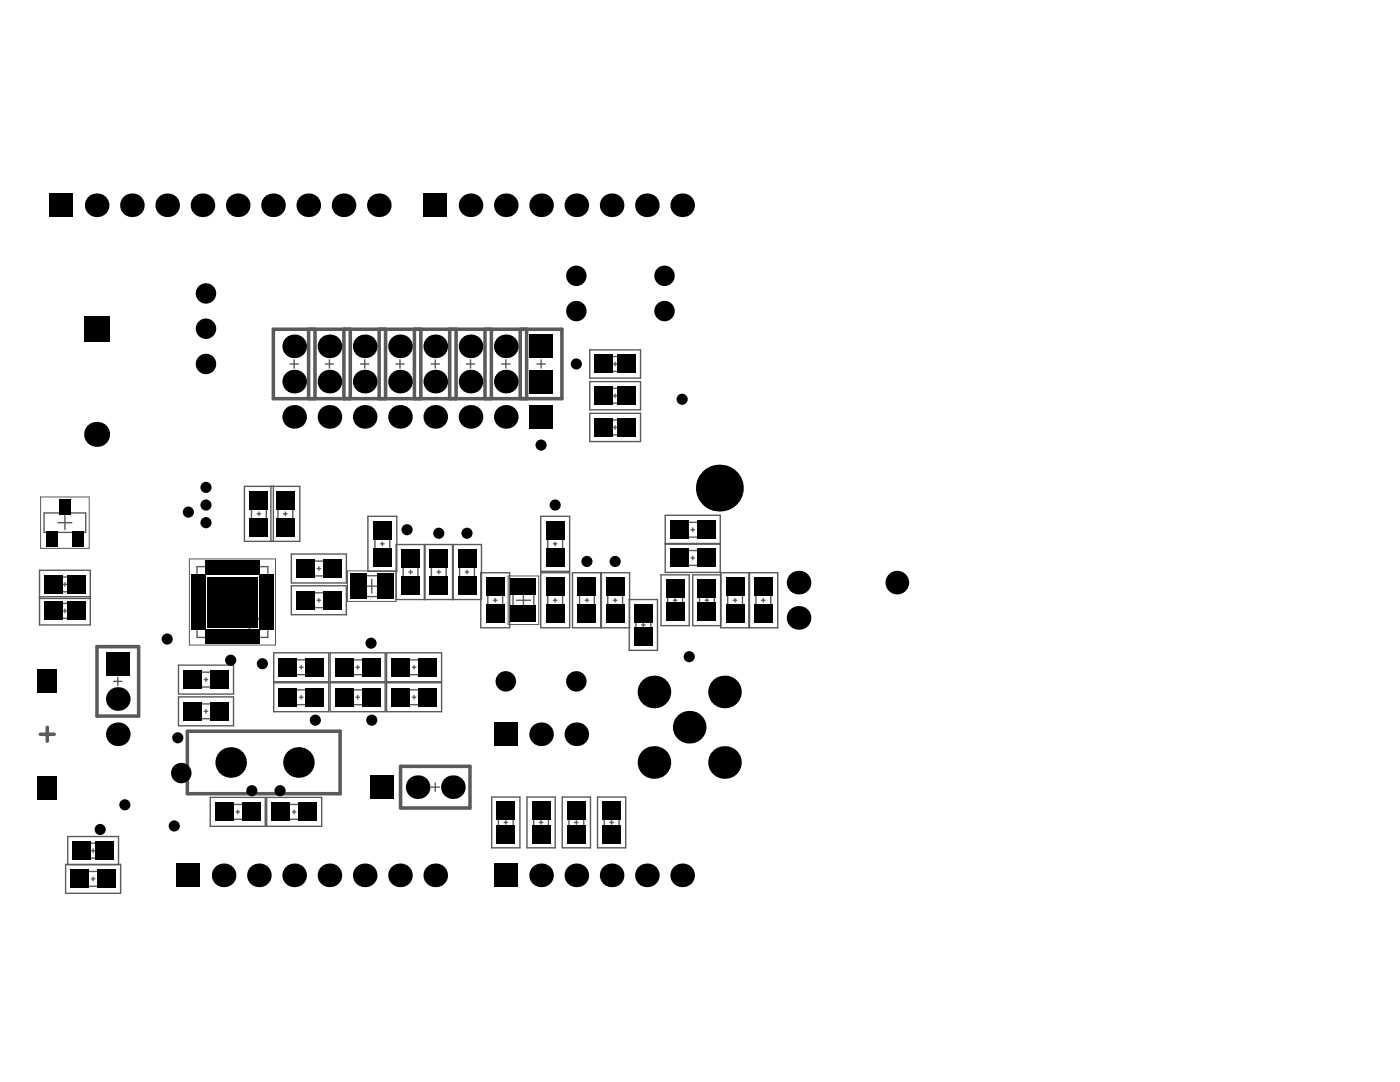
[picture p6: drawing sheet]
<svg xmlns="http://www.w3.org/2000/svg" width="279mm" height="216mm" viewBox="0 0 279 216" stroke-linecap="round" stroke-linejoin="round" font-family="sans-serif">
<g fill="none" stroke="#5a5a5a" stroke-width=".7">
<path d="M54.6 65.7h57.5v13.9h-57.5zM61.6 65.7v13.9M62.9 65.7v13.9M68.6 65.7v13.9M69.9 65.7v13.9M75.7 65.7v13.9M76.9 65.7v13.9M82.7 65.7v13.9M84 65.7v13.9M89.7 65.7v13.9M91 65.7v13.9M96.8 65.7v13.9"/>
<path d="M98.1 65.7v13.9M103.8 65.7v13.9M105.1 65.7v13.9M19.4 129h8.3v13.9h-8.3zM8 146.5h2.8M9.4 145.1v2.8M37.4 145.9h30.5v12.5h-30.5zM79.9 152.9h13.9v8.3h-13.9z"/>
</g>
<g fill="none" stroke="#5a5a5a" stroke-width=".28">
<path d="M57.9 72.6h1.6M58.7 71.8v1.7M64.9 72.6h1.7M65.7 71.8v1.7M72 72.6h1.6M72.8 71.8v1.7M79 72.6h1.7M79.8 71.8v1.7M86 72.6h1.7M86.9 71.8v1.7M93.1 72.6h1.6M93.9 71.8v1.7"/>
<path d="M100.1 72.6h1.7M100.9 71.8v1.7M107.2 72.6h1.6M108 71.8v1.7M117.7 69.8h10.1v5.6h-10.1zM117.7 76.1h10.1v5.7h-10.1zM119 71.1h7.6v3h-7.6zM119 77.5h7.6v2.9h-7.6zM122.4 72.6h.7M122.4 79h.7M122.8 72.3v.7M122.8 78.6v.7"/>
<path d="M48.8 97h11v11h-11zM50.2 98.4h2.9v8.3h-2.9zM54.1 97v11M54.6 97v11M55.5 98.4h2.9v8.3h-2.9zM117.7 82.5h10.1v5.6h-10.1zM119 83.8h7.6v3h-7.6zM122.4 85.3h.7M122.8 84.9v.7M7.9 113.8h10.1v10.9h-10.1zM7.9 119.4h10.1M7.9 119.1h10.1"/>
<path d="M8.8 102.4h8.3v3.8h-8.3zM9.2 115.1h7.6v3h-7.6zM11.6 104.3h2.7M12.6 116.6h.7M13 102.9v2.8M13 116.3v.7M39.3 113.1h14.2v14.1h-14.2zM46.4 118.7v2.8M51.3 102.5h.7M51.7 102.2v.7M56.6 102.5h.7M56.9 102.2v.7"/>
<path d="M58.1 110.6h11v5.7h-11zM58.1 116.9h11v5.8h-11zM59.5 112h8.3v2.9h-8.3zM59.5 118.3h8.3v3h-8.3zM63.3 119.8h.7M63.3 113.4h.7M63.6 113.1v.7M63.6 119.4v.7M71.3 114.9h5.8v4.1h-5.8zM72.8 117h2.8M73.4 103h5.8v11h-5.8zM74.2 115.6v2.7"/>
<path d="M74.8 104.4h3v8.3h-3zM76 108.5h.7M76.3 108.2v.7M79.1 108.7h17v10.9h-17zM80.5 110h2.9v8.3h-2.9zM81.6 114.1h.7M81.9 113.8v.7M84.7 108.7v10.9M84.8 108.7v10.9M86.1 110h2.9v8.3h-2.9zM87.2 114.1h.7M87.6 113.8v.7"/>
<path d="M90.3 108.7v10.9M90.5 108.7v10.9M91.7 110h3v8.3h-3zM92.8 114.1h.8M93.2 113.8v.7M95.9 114.3h5.8v11h-5.8zM97.4 115.6h2.9v8.3h-2.9zM98.5 119.8h.7M98.8 119.4v.7M102.4 116.9h4.1v5.8h-4.1zM103.1 119.8h2.7M104.5 118.4v2.8"/>
<path d="M107.9 103h5.8v11h-5.8zM107.9 114.3h5.8v11h-5.8zM109.3 115.6h3v8.3h-3zM109.3 104.4h3v8.3h-3zM110.4 119.8h.8M110.4 108.5h.8M110.8 108.2v.7M110.8 119.4v.7M114.2 114.3h11.5v11h-11.5zM115.7 115.6h2.9v8.3h-2.9zM116.8 119.8h.7M117.1 119.4v.7"/>
<path d="M119.9 114.3v11M120 114.3v11M121.3 115.6h2.9v8.3h-2.9zM122.4 119.8h.7M122.8 119.4v.7M125.6 119.6h5.6v10.2h-5.6zM131.9 114.7h5.6v10.1h-5.6zM132.8 102.8h10.9v11.4h-10.9zM132.8 108.4h10.9M132.8 108.6h10.9M133.3 116h2.9v7.6h-2.9zM134.1 104.2h8.3v3h-8.3z"/>
<path d="M134.1 109.9h8.3v2.9h-8.3zM134.4 119.8h.7M134.7 119.4v.7M137.9 111.3h.7M137.9 105.7h.7M138.3 114.7h5.6v10.1h-5.6zM138.3 105.3v.8M138.3 111v.7M139.6 116h2.9v7.6h-2.9zM140.7 119.8h.7M141.1 119.4v.7M143.8 114.3h11.4v11h-11.4z"/>
<path d="M145.2 115.6h3v8.3h-3zM146.3 119.8h.8M146.7 119.4v.7M149.4 114.3v11M149.6 114.3v11M150.9 115.6h2.9v8.3h-2.9zM152 119.8h.7M152.3 119.4v.7M9.2 120.4h7.6v3h-7.6zM12.6 121.9h.7M13 121.5v.7M22.7 136h1.6"/>
<path d="M23.5 135.1v1.7M35.6 132.7h11v5.8h-11zM35.6 139.1h11v5.7h-11zM37 134.1h8.3v3h-8.3zM40.8 135.6h.7M41.1 135.3v.7M45 120.1h2.8M54.6 130.3h11v5.7h-11zM54.6 136.2h11v5.8h-11zM56 131.7h8.3v2.9h-8.3zM56 137.6h8.3v3h-8.3zM59.8 139.1h.7"/>
<path d="M59.8 133.1h.7M60.1 132.8v.7M60.1 138.8v.7M65.9 130.3h11v5.7h-11zM65.9 136.2h11v5.8h-11zM67.2 131.7h8.3v2.9h-8.3zM67.2 137.6h8.3v3h-8.3zM71 139.1h.7M71 133.1h.7M71.4 132.8v.7M71.4 138.8v.7M77.2 130.3h10.9v5.7h-10.9z"/>
<path d="M77.2 136.2h10.9v5.8h-10.9zM78.5 131.7h8.3v2.9h-8.3zM78.5 137.6h8.3v3h-8.3zM82.3 139.1h.7M82.3 133.1h.7M82.6 132.8v.7M82.6 138.8v.7M126.9 120.9h3v7.6h-3zM128 124.7h.8M128.4 124.3v.8M37 140.5h8.3v2.9h-8.3zM40.8 141.9h.7"/>
<path d="M41.1 141.6v.7M42 159.1h10.9v5.8h-10.9zM53.2 159.1h11v5.8h-11zM86 157.1h1.7M86.9 156.2v1.7M98.1 159h5.7v10.2h-5.7zM105.2 159h5.6v10.2h-5.6zM112.2 159h5.6v10.2h-5.6zM119.2 159h5.7v10.2h-5.7zM13.1 172.5h11v5.8h-11zM13.5 166.9h10.2v5.7h-10.2zM14.4 173.9h8.3v2.9h-8.3z"/>
<path d="M14.8 168.3h7.6v2.9h-7.6zM18.2 175.4h.7M18.2 169.7h.7M18.6 169.4v.7M18.6 175v.7M43.3 160.5h8.3v3h-8.3zM47.1 162h.7M47.4 161.6v.7M54.6 160.5h8.3v3h-8.3zM58.4 162h.7M58.7 161.6v.7M99.5 160.3h2.9v7.6h-2.9z"/>
<path d="M100.6 164.1h.7M100.9 163.8v.7M106.5 160.3h3v7.6h-3zM107.6 164.1h.7M108 163.8v.7M113.5 160.3h3v7.6h-3zM114.7 164.1h.7M115 163.8v.7M120.6 160.3h2.9v7.6h-2.9zM121.7 164.1h.7M122.1 163.8v.7"/>
<circle cx="51" cy="124.7" r="1.39"/>
</g>
<path d="M8.1 99.2h9.7v10.2h-9.7zM37.8 111.5h17.2v17.2h-17.2zM69.3 113.9h9.7v6.1h-9.7zM101.4 114.9h6.1v9.7h-6.1z" fill="none" stroke="#5a5a5a" stroke-width=".2"/>
<path d="M137.4 143.2v2.7l-.2 .5a.8 .8 0 0 1-1.3 0l-.1-.9M138.3 143.9l.8-.7v3.5" fill="none" stroke="#5a5a5a" stroke-width=".35"/>
<g fill="#000">
<circle cx="19.3" cy="41" r="2.36"/>
<circle cx="26.3" cy="41" r="2.36"/>
<circle cx="33.4" cy="41" r="2.36"/>
<circle cx="40.4" cy="41" r="2.36"/>
<circle cx="41.1" cy="58.6" r="2.04"/>
<circle cx="47.4" cy="41" r="2.36"/>
<circle cx="54.5" cy="41" r="2.36"/>
<circle cx="61.5" cy="41" r="2.36"/>
<circle cx="68.6" cy="41" r="2.36"/>
<circle cx="75.6" cy="41" r="2.36"/>
<circle cx="93.9" cy="41" r="2.36"/>
<circle cx="100.9" cy="41" r="2.36"/>
<circle cx="108" cy="41" r="2.36"/>
<circle cx="115" cy="55" r="2.04"/>
<circle cx="115" cy="41" r="2.36"/>
<circle cx="122.1" cy="41" r="2.36"/>
<circle cx="129.1" cy="41" r="2.36"/>
<circle cx="132.6" cy="55" r="2.04"/>
<circle cx="136.1" cy="41" r="2.36"/>
<circle cx="41.1" cy="65.6" r="2.04"/>
<circle cx="41.1" cy="72.6" r="2.04"/>
<circle cx="58.7" cy="69.1" r="2.36"/>
<circle cx="58.7" cy="76.1" r="2.36"/>
<circle cx="65.7" cy="69.1" r="2.36"/>
<circle cx="65.7" cy="76.1" r="2.36"/>
<circle cx="72.8" cy="69.1" r="2.36"/>
<circle cx="72.8" cy="76.1" r="2.36"/>
<circle cx="79.8" cy="76.1" r="2.36"/>
<circle cx="79.8" cy="69.1" r="2.36"/>
<circle cx="86.9" cy="69.1" r="2.36"/>
<circle cx="86.9" cy="76.1" r="2.36"/>
<circle cx="93.9" cy="76.1" r="2.36"/>
<circle cx="93.9" cy="69.1" r="2.36"/>
<circle cx="100.9" cy="69.1" r="2.36"/>
<circle cx="100.9" cy="76.1" r="2.36"/>
<circle cx="115" cy="72.6" r="1.11"/>
<circle cx="115" cy="62.1" r="2.04"/>
<circle cx="132.6" cy="62.1" r="2.04"/>
<circle cx="136.1" cy="79.7" r="1.11"/>
<circle cx="19.3" cy="86.7" r="2.5"/>
<circle cx="41.1" cy="97.3" r="1.11"/>
<circle cx="58.7" cy="83.2" r="2.36"/>
<circle cx="65.7" cy="83.2" r="2.36"/>
<circle cx="72.8" cy="83.2" r="2.36"/>
<circle cx="79.8" cy="83.2" r="2.36"/>
<circle cx="86.9" cy="83.2" r="2.36"/>
<circle cx="93.9" cy="83.2" r="2.36"/>
<circle cx="100.9" cy="83.2" r="2.36"/>
<circle cx="108" cy="88.8" r="1.11"/>
<circle cx="143.6" cy="97.4" r="4.7"/>
<circle cx="37.6" cy="102.2" r="1.11"/>
<circle cx="41.1" cy="104.3" r="1.11"/>
<circle cx="41.1" cy="100.8" r="1.11"/>
<circle cx="43.3" cy="117.1" r=".97"/>
<circle cx="46.4" cy="117.1" r=".97"/>
<circle cx="49.4" cy="117.1" r=".97"/>
<circle cx="81.2" cy="105.7" r="1.11"/>
<circle cx="87.6" cy="106.4" r="1.11"/>
<circle cx="93.2" cy="106.4" r="1.11"/>
<circle cx="110.8" cy="100.8" r="1.11"/>
<circle cx="117.1" cy="112" r="1.11"/>
<circle cx="122.8" cy="112" r="1.11"/>
<circle cx="159.4" cy="116.3" r="2.36"/>
<circle cx="179.1" cy="116.3" r="2.36"/>
<circle cx="23.5" cy="139.5" r="2.36"/>
<circle cx="33.4" cy="127.5" r="1.11"/>
<circle cx="43.3" cy="123.2" r=".97"/>
<circle cx="43.3" cy="120.1" r=".97"/>
<circle cx="46" cy="131.7" r="1.11"/>
<circle cx="46.4" cy="123.2" r=".97"/>
<circle cx="46.4" cy="120.1" r=".97"/>
<circle cx="49.4" cy="123.2" r=".97"/>
<circle cx="49.4" cy="120.1" r=".97"/>
<circle cx="52.4" cy="132.4" r="1.11"/>
<circle cx="74.1" cy="128.3" r="1.11"/>
<circle cx="100.9" cy="136" r="2.04"/>
<circle cx="115" cy="136" r="2.04"/>
<circle cx="130.5" cy="138.1" r="3.3"/>
<circle cx="137.5" cy="131" r="1.11"/>
<circle cx="144.6" cy="138.1" r="3.3"/>
<circle cx="159.4" cy="123.3" r="2.36"/>
<circle cx="23.5" cy="146.5" r="2.36"/>
<circle cx="35.5" cy="147.2" r="1.11"/>
<circle cx="36.2" cy="154.3" r="2.04"/>
<circle cx="46" cy="152.1" r="3.1"/>
<circle cx="50.3" cy="157.8" r="1.11"/>
<circle cx="55.9" cy="157.8" r="1.11"/>
<circle cx="59.6" cy="152.1" r="3.1"/>
<circle cx="62.9" cy="143.7" r="1.11"/>
<circle cx="74.2" cy="143.7" r="1.11"/>
<circle cx="83.3" cy="157.1" r="2.36"/>
<circle cx="90.4" cy="157.1" r="2.36"/>
<circle cx="108" cy="146.5" r="2.36"/>
<circle cx="115" cy="146.5" r="2.36"/>
<circle cx="130.5" cy="152.1" r="3.3"/>
<circle cx="137.5" cy="145.1" r="3.3"/>
<circle cx="144.6" cy="152.1" r="3.3"/>
<circle cx="20" cy="165.5" r="1.11"/>
<circle cx="24.9" cy="160.6" r="1.11"/>
<circle cx="34.8" cy="164.8" r="1.11"/>
<circle cx="44.6" cy="174.7" r="2.36"/>
<circle cx="51.7" cy="174.7" r="2.36"/>
<circle cx="58.7" cy="174.7" r="2.36"/>
<circle cx="65.7" cy="174.7" r="2.36"/>
<circle cx="72.8" cy="174.7" r="2.36"/>
<circle cx="79.8" cy="174.7" r="2.36"/>
<circle cx="86.9" cy="174.7" r="2.36"/>
<circle cx="108" cy="174.7" r="2.36"/>
<circle cx="115" cy="174.7" r="2.36"/>
<circle cx="122.1" cy="174.7" r="2.36"/>
<circle cx="129.1" cy="174.7" r="2.36"/>
<circle cx="136.1" cy="174.7" r="2.36"/>
</g>
<g fill="#000">
<path d="M9.9 38.6h4.7v4.7h-4.7z" fill-rule="evenodd"/>
<path d="M84.5 38.6h4.7v4.7h-4.7z" fill-rule="evenodd"/>
<path d="M16.8 63.1h5v5h-5z" fill-rule="evenodd"/>
<path d="M105.6 73.8h4.7v4.7h-4.7z" fill-rule="evenodd"/>
<path d="M105.6 66.7h4.7v4.8h-4.7z" fill-rule="evenodd"/>
<path d="M118.6 77.1h3.7v3.7h-3.7z" fill-rule="evenodd"/>
<path d="M118.6 70.8h3.7v3.7h-3.7z" fill-rule="evenodd"/>
<path d="M123.3 77.1h3.6v3.7h-3.6z" fill-rule="evenodd"/>
<path d="M123.3 70.8h3.6v3.7h-3.6z" fill-rule="evenodd"/>
<path d="M49.8 98h3.7v3.7h-3.7z" fill-rule="evenodd"/>
<path d="M55.1 98h3.7v3.7h-3.7z" fill-rule="evenodd"/>
<path d="M105.6 80.8h4.7v4.7h-4.7z" fill-rule="evenodd"/>
<path d="M118.6 83.4h3.7v3.8h-3.7z" fill-rule="evenodd"/>
<path d="M123.3 83.4h3.6v3.8h-3.6z" fill-rule="evenodd"/>
<path d="M8.8 114.7h3.7v3.8h-3.7z" fill-rule="evenodd"/>
<path d="M9.2 106h2.2v3h-2.2z" fill-rule="evenodd"/>
<path d="M13.4 114.7h3.7v3.8h-3.7z" fill-rule="evenodd"/>
<path d="M11.8 99.6h2.3v3h-2.3z" fill-rule="evenodd"/>
<path d="M14.5 106h2.2v3h-2.2z" fill-rule="evenodd"/>
<path d="M38.1 117.4h2.9v1.3h-2.9z" fill-rule="evenodd"/>
<path d="M38.1 116h2.9v1.3h-2.9z" fill-rule="evenodd"/>
<path d="M38.1 114.6h2.9v1.3h-2.9z" fill-rule="evenodd"/>
<path d="M38.1 118.8h2.9v1.3h-2.9z" fill-rule="evenodd"/>
<path d="M40.9 111.8h1.3v2.9h-1.3z" fill-rule="evenodd"/>
<path d="M42.3 111.8h1.3v2.9h-1.3z" fill-rule="evenodd"/>
<path d="M43.6 111.8h1.4v2.9h-1.4z" fill-rule="evenodd"/>
<path d="M45 111.8h1.4v2.9h-1.4z" fill-rule="evenodd"/>
<path d="M46.4 111.8h1.4v2.9h-1.4z" fill-rule="evenodd"/>
<path d="M47.8 111.8h1.3v2.9h-1.3z" fill-rule="evenodd"/>
<path d="M49.8 103.4h3.7v3.6h-3.7z" fill-rule="evenodd"/>
<path d="M49.2 111.8h1.3v2.9h-1.3z" fill-rule="evenodd"/>
<path d="M50.6 111.8h1.3v2.9h-1.3z" fill-rule="evenodd"/>
<path d="M51.8 116h2.9v1.3h-2.9z" fill-rule="evenodd"/>
<path d="M51.8 117.4h2.9v1.3h-2.9z" fill-rule="evenodd"/>
<path d="M51.8 114.6h2.9v1.3h-2.9z" fill-rule="evenodd"/>
<path d="M51.8 118.8h2.9v1.3h-2.9z" fill-rule="evenodd"/>
<path d="M55.1 103.4h3.7v3.6h-3.7z" fill-rule="evenodd"/>
<path d="M59.1 111.6h3.7v3.7h-3.7z" fill-rule="evenodd"/>
<path d="M64.5 111.6h3.6v3.7h-3.6z" fill-rule="evenodd"/>
<path d="M69.8 114.4h3.3v5.1h-3.3z" fill-rule="evenodd"/>
<path d="M74.4 104h3.8v3.7h-3.8z" fill-rule="evenodd"/>
<path d="M74.4 109.4h3.8v3.6h-3.8z" fill-rule="evenodd"/>
<path d="M75.2 114.4h3.4v5.1h-3.4z" fill-rule="evenodd"/>
<path d="M80.1 115h3.7v3.6h-3.7z" fill-rule="evenodd"/>
<path d="M80.1 109.6h3.7v3.7h-3.7z" fill-rule="evenodd"/>
<path d="M85.7 115h3.7v3.6h-3.7z" fill-rule="evenodd"/>
<path d="M85.7 109.6h3.7v3.7h-3.7z" fill-rule="evenodd"/>
<path d="M91.3 115h3.8v3.6h-3.8z" fill-rule="evenodd"/>
<path d="M91.3 109.6h3.8v3.7h-3.8z" fill-rule="evenodd"/>
<path d="M97 115.3h3.7v3.6h-3.7z" fill-rule="evenodd"/>
<path d="M101.9 115.4h5.1v3.3h-5.1z" fill-rule="evenodd"/>
<path d="M108.9 115.3h3.8v3.6h-3.8z" fill-rule="evenodd"/>
<path d="M108.9 104h3.8v3.7h-3.8z" fill-rule="evenodd"/>
<path d="M108.9 109.4h3.8v3.6h-3.8z" fill-rule="evenodd"/>
<path d="M115.3 115.3h3.7v3.6h-3.7z" fill-rule="evenodd"/>
<path d="M120.9 115.3h3.7v3.6h-3.7z" fill-rule="evenodd"/>
<path d="M133.7 103.8h3.7v3.8h-3.7z" fill-rule="evenodd"/>
<path d="M133.7 109.5h3.7v3.7h-3.7z" fill-rule="evenodd"/>
<path d="M132.9 115.6h3.7v3.7h-3.7z" fill-rule="evenodd"/>
<path d="M139.1 103.8h3.7v3.8h-3.7z" fill-rule="evenodd"/>
<path d="M139.1 109.5h3.7v3.7h-3.7z" fill-rule="evenodd"/>
<path d="M139.2 115.6h3.7v3.7h-3.7z" fill-rule="evenodd"/>
<path d="M144.8 115.3h3.8v3.6h-3.8z" fill-rule="evenodd"/>
<path d="M150.5 115.3h3.7v3.6h-3.7z" fill-rule="evenodd"/>
<path d="M7.5 133.5h3.9v4.7h-3.9z" fill-rule="evenodd"/>
<path d="M8.8 120h3.7v3.7h-3.7z" fill-rule="evenodd"/>
<path d="M13.4 120h3.7v3.7h-3.7z" fill-rule="evenodd"/>
<path d="M21.2 130.1h4.7v4.7h-4.7z" fill-rule="evenodd"/>
<path d="M36.6 133.7h3.7v3.8h-3.7z" fill-rule="evenodd"/>
<path d="M38.1 122.9h2.9v1.4h-2.9z" fill-rule="evenodd"/>
<path d="M38.1 121.5h2.9v1.4h-2.9z" fill-rule="evenodd"/>
<path d="M38.1 120.1h2.9v1.4h-2.9z" fill-rule="evenodd"/>
<path d="M38.1 124.3h2.9v1.3h-2.9z" fill-rule="evenodd"/>
<path d="M42 133.7h3.6v3.8h-3.6z" fill-rule="evenodd"/>
<path d="M40.9 125.5h1.3v2.9h-1.3z" fill-rule="evenodd"/>
<path d="M42.3 125.5h1.3v2.9h-1.3z" fill-rule="evenodd"/>
<path d="M43.6 125.5h1.4v2.9h-1.4z" fill-rule="evenodd"/>
<path d="M45 125.5h1.4v2.9h-1.4z" fill-rule="evenodd"/>
<path d="M46.4 125.5h1.4v2.9h-1.4z" fill-rule="evenodd"/>
<path d="M47.8 125.5h1.3v2.9h-1.3z" fill-rule="evenodd"/>
<path d="M49.2 125.5h1.3v2.9h-1.3z" fill-rule="evenodd"/>
<path d="M41.3 115.1h10.2v10.1h-10.2z" fill-rule="evenodd"/>
<path d="M50.6 125.5h1.3v2.9h-1.3z" fill-rule="evenodd"/>
<path d="M51.8 121.5h2.9v1.4h-2.9z" fill-rule="evenodd"/>
<path d="M51.8 122.9h2.9v1.4h-2.9z" fill-rule="evenodd"/>
<path d="M51.8 120.1h2.9v1.4h-2.9z" fill-rule="evenodd"/>
<path d="M51.8 124.3h2.9v1.3h-2.9z" fill-rule="evenodd"/>
<path d="M59.1 117.9h3.7v3.7h-3.7z" fill-rule="evenodd"/>
<path d="M55.6 137.3h3.7v3.7h-3.7z" fill-rule="evenodd"/>
<path d="M55.6 131.3h3.7v3.7h-3.7z" fill-rule="evenodd"/>
<path d="M64.5 117.9h3.6v3.7h-3.6z" fill-rule="evenodd"/>
<path d="M61 137.3h3.6v3.7h-3.6z" fill-rule="evenodd"/>
<path d="M61 131.3h3.6v3.7h-3.6z" fill-rule="evenodd"/>
<path d="M66.9 137.3h3.6v3.7h-3.6z" fill-rule="evenodd"/>
<path d="M66.9 131.3h3.6v3.7h-3.6z" fill-rule="evenodd"/>
<path d="M72.2 137.3h3.7v3.7h-3.7z" fill-rule="evenodd"/>
<path d="M72.2 131.3h3.7v3.7h-3.7z" fill-rule="evenodd"/>
<path d="M78.1 137.3h3.7v3.7h-3.7z" fill-rule="evenodd"/>
<path d="M78.1 131.3h3.7v3.7h-3.7z" fill-rule="evenodd"/>
<path d="M83.5 137.3h3.6v3.7h-3.6z" fill-rule="evenodd"/>
<path d="M83.5 131.3h3.6v3.7h-3.6z" fill-rule="evenodd"/>
<path d="M97 120.6h3.7v3.7h-3.7z" fill-rule="evenodd"/>
<path d="M101.9 120.8h5.1v3.4h-5.1z" fill-rule="evenodd"/>
<path d="M108.9 120.6h3.8v3.7h-3.8z" fill-rule="evenodd"/>
<path d="M115.3 120.6h3.7v3.7h-3.7z" fill-rule="evenodd"/>
<path d="M120.9 120.6h3.7v3.7h-3.7z" fill-rule="evenodd"/>
<path d="M126.5 120.5h3.8v3.7h-3.8z" fill-rule="evenodd"/>
<path d="M126.5 125.2h3.8v3.7h-3.8z" fill-rule="evenodd"/>
<path d="M132.9 120.3h3.7v3.6h-3.7z" fill-rule="evenodd"/>
<path d="M139.2 120.3h3.7v3.6h-3.7z" fill-rule="evenodd"/>
<path d="M144.8 120.6h3.8v3.7h-3.8z" fill-rule="evenodd"/>
<path d="M150.5 120.6h3.7v3.7h-3.7z" fill-rule="evenodd"/>
<path d="M7.5 154.8h3.9v4.7h-3.9z" fill-rule="evenodd"/>
<path d="M36.6 140.1h3.7v3.7h-3.7z" fill-rule="evenodd"/>
<path d="M42 140.1h3.6v3.7h-3.6z" fill-rule="evenodd"/>
<path d="M73.9 154.7h4.8v4.7h-4.8z" fill-rule="evenodd"/>
<path d="M98.6 144.2h4.7v4.7h-4.7z" fill-rule="evenodd"/>
<path d="M120.2 160h3.7v3.6h-3.7z" fill-rule="evenodd"/>
<path d="M14.1 173.5h3.6v3.7h-3.6z" fill-rule="evenodd"/>
<path d="M14.4 167.9h3.7v3.7h-3.7z" fill-rule="evenodd"/>
<path d="M19.1 167.9h3.6v3.7h-3.6z" fill-rule="evenodd"/>
<path d="M19.4 173.5h3.7v3.7h-3.7z" fill-rule="evenodd"/>
<path d="M35.2 172.3h4.8v4.7h-4.8z" fill-rule="evenodd"/>
<path d="M42.9 160.1h3.7v3.8h-3.7z" fill-rule="evenodd"/>
<path d="M48.3 160.1h3.7v3.8h-3.7z" fill-rule="evenodd"/>
<path d="M54.2 160.1h3.7v3.8h-3.7z" fill-rule="evenodd"/>
<path d="M59.6 160.1h3.6v3.8h-3.6z" fill-rule="evenodd"/>
<path d="M98.6 172.3h4.7v4.7h-4.7z" fill-rule="evenodd"/>
<path d="M99.1 164.6h3.7v3.7h-3.7z" fill-rule="evenodd"/>
<path d="M99.1 160h3.7v3.6h-3.7z" fill-rule="evenodd"/>
<path d="M106.1 164.6h3.7v3.7h-3.7z" fill-rule="evenodd"/>
<path d="M106.1 160h3.7v3.6h-3.7z" fill-rule="evenodd"/>
<path d="M113.2 164.6h3.7v3.7h-3.7z" fill-rule="evenodd"/>
<path d="M113.2 160h3.7v3.6h-3.7z" fill-rule="evenodd"/>
<path d="M120.2 164.6h3.7v3.7h-3.7z" fill-rule="evenodd"/>
</g>
</svg>
